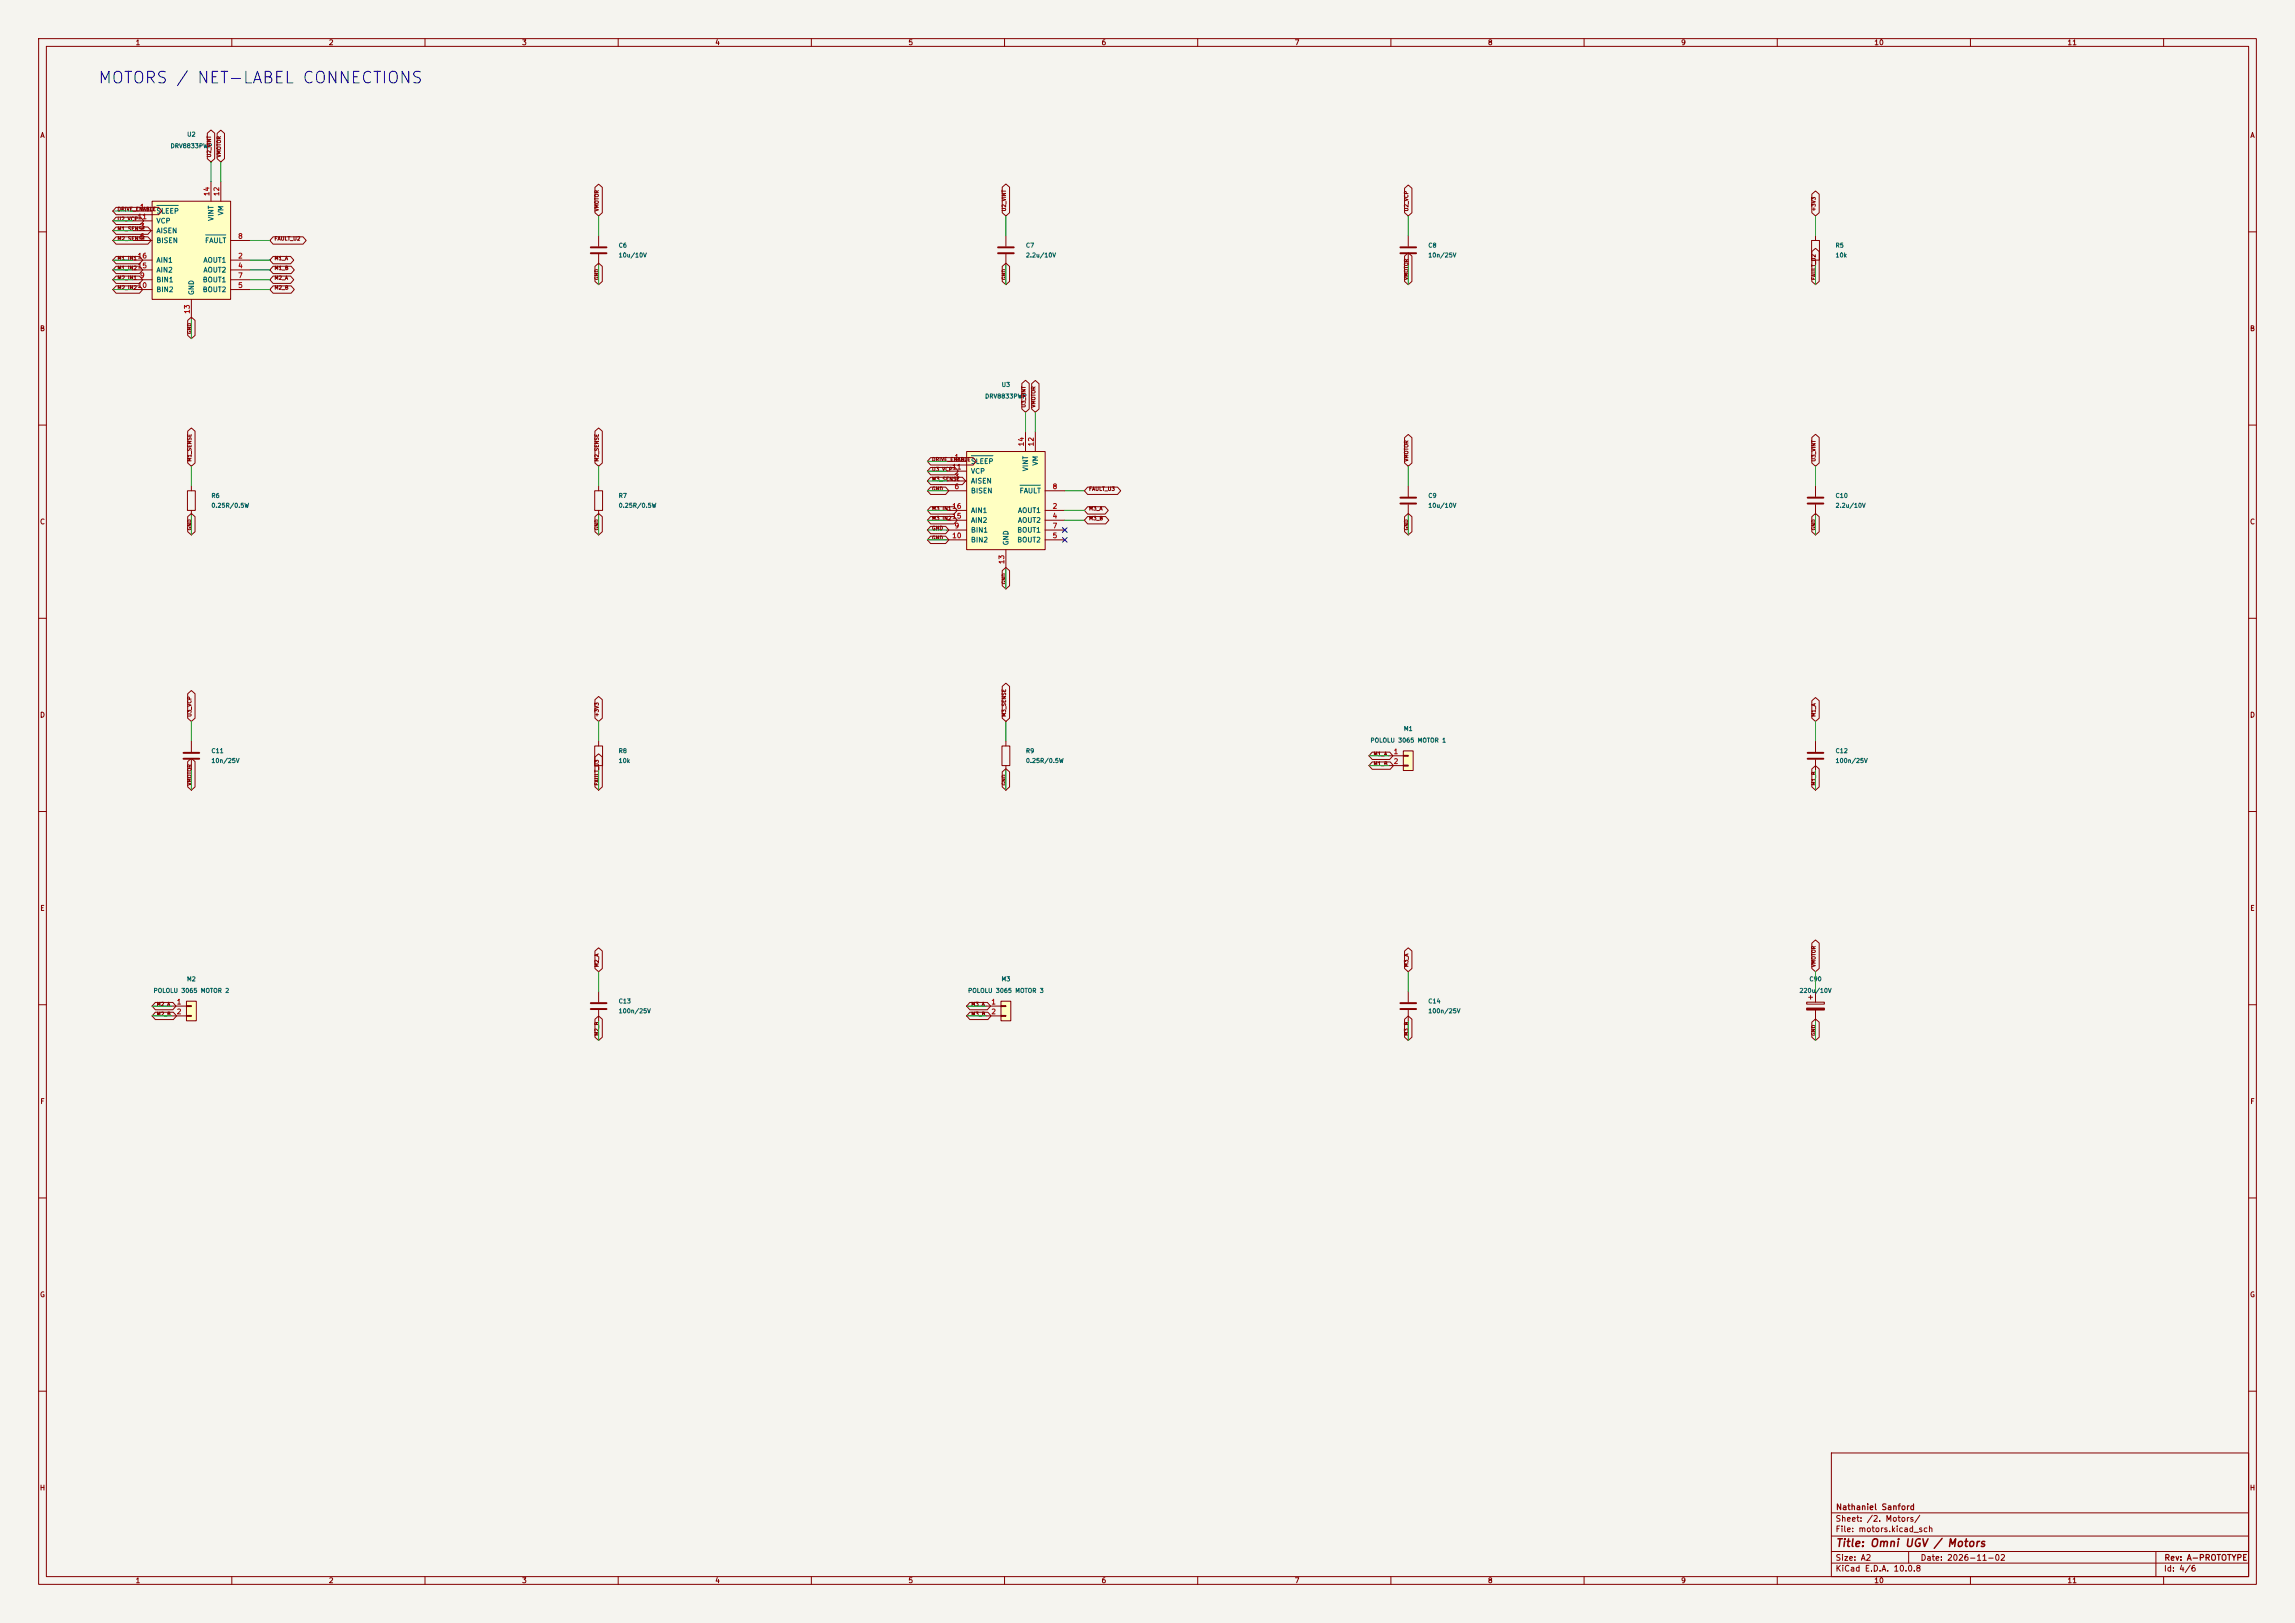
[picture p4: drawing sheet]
<svg xmlns="http://www.w3.org/2000/svg" width="594mm" height="420mm" viewBox="0 0 594 420" stroke-linecap="round" stroke-linejoin="round" font-family="sans-serif">
<defs><g id="words">
<text font-size="3" fill="#0000c2" x="25.2" y="22.4">MOTORS / NET-LABEL CONNECTIONS</text>
<text font-size="2" fill="#840000" x="475" y="400.8">Title: Omni UGV / Motors</text>
<g font-size="1.5" fill="#840000">
<text x="475" y="394.1">Sheet: /2. Motors/</text>
<text x="475.1" y="391.1">Nathaniel Sanford</text>
<text x="475" y="396.8">File: motors.kicad_sch</text>
<text x="475" y="407">KiCad E.D.A. 10.0.8</text>
<text x="475" y="404.2">Size: A2</text>
<text x="497" y="404.2">Date: 2026-11-02</text>
<text x="560" y="407">Id: 4/6</text>
<text x="560.1" y="404.2">Rev: A-PROTOTYPE</text>
</g>
<g font-size="1.3" fill="#840000">
<text x="35" y="12">1</text>
<text x="85" y="12">2</text>
<text x="135" y="12">3</text>
<text x="185" y="12">4</text>
<text x="235" y="12">5</text>
<text x="285" y="12">6</text>
<text x="335" y="12">7</text>
<text x="385" y="12">8</text>
<text x="435" y="12">9</text>
<text x="485" y="12">10</text>
<text x="535" y="12">11</text>
<text x="10.3" y="36">A</text>
<text x="582.3" y="36">A</text>
<text x="10.2" y="86">B</text>
<text x="582.2" y="86">B</text>
<text x="10.2" y="136">C</text>
<text x="582.2" y="136">C</text>
<text x="10.2" y="186">D</text>
<text x="582.2" y="186">D</text>
<text x="10.3" y="236">E</text>
<text x="582.3" y="236">E</text>
<text x="10.3" y="286">F</text>
<text x="582.3" y="286">F</text>
<text x="10.2" y="336">G</text>
<text x="582.2" y="336">G</text>
<text x="10.2" y="386">H</text>
<text x="582.2" y="386">H</text>
<text x="35" y="410">1</text>
<text x="85" y="410">2</text>
<text x="135" y="410">3</text>
<text x="185" y="410">4</text>
<text x="235" y="410">5</text>
<text x="285" y="410">6</text>
<text x="335" y="410">7</text>
<text x="385" y="410">8</text>
<text x="435" y="410">9</text>
<text x="485" y="410">10</text>
<text x="535" y="410">11</text>
</g>
<g font-size="1.3" fill="#a90000">
<text x="54.5" y="50.9" transform="rotate(-90 54.5 50.9)">14</text>
<text x="57" y="50.9" transform="rotate(-90 57 50.9)">12</text>
<text x="35.5" y="57">11</text>
<text x="36.1" y="54.5">1</text>
<text x="36.1" y="59.6">3</text>
<text x="36.1" y="62.1">6</text>
<text x="61.5" y="62.1">8</text>
<text x="35.5" y="69.7">15</text>
<text x="35.5" y="67.2">16</text>
<text x="61.5" y="67.2">2</text>
<text x="61.5" y="69.7">4</text>
<text x="35.5" y="74.8">10</text>
<text x="36.1" y="72.3">9</text>
<text x="61.5" y="74.8">5</text>
<text x="61.5" y="72.3">7</text>
<text x="49.4" y="81.3" transform="rotate(-90 49.4 81.3)">13</text>
<text x="246.9" y="119.2">1</text>
<text x="265.3" y="115.6" transform="rotate(-90 265.3 115.6)">14</text>
<text x="267.8" y="115.6" transform="rotate(-90 267.8 115.6)">12</text>
<text x="246.3" y="121.8">11</text>
<text x="246.9" y="124.3">3</text>
<text x="246.3" y="131.9">16</text>
<text x="246.9" y="126.9">6</text>
<text x="272.3" y="131.9">2</text>
<text x="272.3" y="126.9">8</text>
<text x="246.3" y="134.5">15</text>
<text x="246.9" y="137">9</text>
<text x="272.3" y="134.5">4</text>
<text x="272.3" y="137">7</text>
<text x="246.3" y="139.6">10</text>
<text x="272.3" y="139.6">5</text>
<text x="260.2" y="146.1" transform="rotate(-90 260.2 146.1)">13</text>
<text x="360.6" y="195.4">1</text>
<text x="360.6" y="198">2</text>
<text x="45.6" y="260.2">1</text>
<text x="45.6" y="262.8">2</text>
<text x="256.4" y="260.2">1</text>
<text x="256.4" y="262.8">2</text>
</g>
<g font-size="1.3" fill="#006464">
<text x="40.4" y="55.6">SLEEP</text>
<text x="40.4" y="58.1">VCP</text>
<text x="55.6" y="57.3" transform="rotate(-90 55.6 57.3)">VINT</text>
<text x="58.1" y="55.9" transform="rotate(-90 58.1 55.9)">VM</text>
<text x="40.4" y="60.7">AISEN</text>
<text x="40.4" y="63.2">BISEN</text>
<text x="52.9" y="63.2">FAULT</text>
<text x="40.4" y="70.8">AIN2</text>
<text x="40.4" y="68.3">AIN1</text>
<text x="52.5" y="68.3">AOUT1</text>
<text x="52.5" y="70.8">AOUT2</text>
<text x="40.4" y="73.4">BIN1</text>
<text x="40.4" y="75.9">BIN2</text>
<text x="50.5" y="76.5" transform="rotate(-90 50.5 76.5)">GND</text>
<text x="52.3" y="75.9">BOUT2</text>
<text x="52.3" y="73.4">BOUT1</text>
<text x="251.2" y="120.3">SLEEP</text>
<text x="251.2" y="125.4">AISEN</text>
<text x="251.2" y="122.9">VCP</text>
<text x="266.4" y="122.1" transform="rotate(-90 266.4 122.1)">VINT</text>
<text x="268.9" y="120.6" transform="rotate(-90 268.9 120.6)">VM</text>
<text x="251.2" y="128">BISEN</text>
<text x="263.8" y="128">FAULT</text>
<text x="251.2" y="135.6">AIN2</text>
<text x="251.2" y="133">AIN1</text>
<text x="263.3" y="133">AOUT1</text>
<text x="263.3" y="135.6">AOUT2</text>
<text x="251.2" y="138.1">BIN1</text>
<text x="251.2" y="140.7">BIN2</text>
<text x="261.3" y="141.3" transform="rotate(-90 261.3 141.3)">GND</text>
<text x="263.2" y="140.7">BOUT2</text>
<text x="263.2" y="138.1">BOUT1</text>
</g>
<g font-size="1.1" fill="#006464">
<text x="48.3" y="35.6">U2</text>
<text x="44" y="38.6">DRV8833PWP</text>
<text x="160" y="64.3">C6</text>
<text x="265.4" y="64.3">C7</text>
<text x="369.6" y="64.3">C8</text>
<text x="475" y="64.3">R5</text>
<text x="160" y="66.9">10u/10V</text>
<text x="265.4" y="66.9">2.2u/10V</text>
<text x="369.6" y="66.9">10n/25V</text>
<text x="475" y="66.9">10k</text>
<text x="259.1" y="100.4">U3</text>
<text x="254.8" y="103.4">DRV8833PWP</text>
<text x="54.6" y="129.1">R6</text>
<text x="54.6" y="131.6">0.25R/0.5W</text>
<text x="160" y="129.1">R7</text>
<text x="160" y="131.6">0.25R/0.5W</text>
<text x="369.6" y="129.1">C9</text>
<text x="369.6" y="131.6">10u/10V</text>
<text x="475" y="129.1">C10</text>
<text x="475" y="131.6">2.2u/10V</text>
<text x="363.2" y="189.4">M1</text>
<text x="54.6" y="195.1">C11</text>
<text x="54.6" y="197.7">10n/25V</text>
<text x="160" y="195.1">R8</text>
<text x="160" y="197.7">10k</text>
<text x="265.4" y="195.1">R9</text>
<text x="265.4" y="197.7">0.25R/0.5W</text>
<text x="354.6" y="192.4">POLOLU 3065 MOTOR 1</text>
<text x="475" y="195.1">C12</text>
<text x="475" y="197.7">100n/25V</text>
<text x="39.6" y="257.2">POLOLU 3065 MOTOR 2</text>
<text x="48.3" y="254.2">M2</text>
<text x="250.4" y="257.2">POLOLU 3065 MOTOR 3</text>
<text x="259.1" y="254.2">M3</text>
<text x="465.6" y="257.2">220u/10V</text>
<text x="468.2" y="254.2">C90</text>
<text x="160" y="259.9">C13</text>
<text x="160" y="262.5">100n/25V</text>
<text x="369.6" y="259.9">C14</text>
<text x="369.6" y="262.5">100n/25V</text>
</g>
<g font-size="1" fill="#840000">
<text x="54.8" y="40.8" transform="rotate(-90 54.8 40.8)">U2_VINT</text>
<text x="57.4" y="40.8" transform="rotate(-90 57.4 40.8)">VMOTOR</text>
<text x="30.3" y="54.8">DRIVE_ENABLE</text>
<text x="30.3" y="57.4">U2_VCP</text>
<text x="30.3" y="59.9">M1_SENSE</text>
<text x="155.2" y="54.8" transform="rotate(-90 155.2 54.8)">VMOTOR</text>
<text x="260.6" y="54.8" transform="rotate(-90 260.6 54.8)">U2_VINT</text>
<text x="364.7" y="54.8" transform="rotate(-90 364.7 54.8)">U2_VCP</text>
<text x="470.1" y="54.8" transform="rotate(-90 470.1 54.8)">+3V3</text>
<text x="30.3" y="62.5">M2_SENSE</text>
<text x="70.9" y="62.5">FAULT_U2</text>
<text x="30.3" y="70.1">M1_IN2</text>
<text x="30.3" y="67.5">M1_IN1</text>
<text x="70.9" y="70.1">M1_B</text>
<text x="70.9" y="67.5">M1_A</text>
<text x="30.3" y="72.6">M2_IN1</text>
<text x="30.3" y="75.2">M2_IN2</text>
<text x="70.9" y="75.2">M2_B</text>
<text x="70.9" y="72.6">M2_A</text>
<text x="155.2" y="72.6" transform="rotate(-90 155.2 72.6)">GND</text>
<text x="260.6" y="72.6" transform="rotate(-90 260.6 72.6)">GND</text>
<text x="364.7" y="72.6" transform="rotate(-90 364.7 72.6)">VMOTOR</text>
<text x="470.1" y="72.6" transform="rotate(-90 470.1 72.6)">FAULT_U2</text>
<text x="49.8" y="86.6" transform="rotate(-90 49.8 86.6)">GND</text>
<text x="265.7" y="105.6" transform="rotate(-90 265.7 105.6)">U3_VINT</text>
<text x="268.2" y="105.6" transform="rotate(-90 268.2 105.6)">VMOTOR</text>
<text x="49.8" y="119.6" transform="rotate(-90 49.8 119.6)">M1_SENSE</text>
<text x="155.2" y="119.6" transform="rotate(-90 155.2 119.6)">M2_SENSE</text>
<text x="241.1" y="119.6">DRIVE_ENABLE</text>
<text x="364.7" y="119.6" transform="rotate(-90 364.7 119.6)">VMOTOR</text>
<text x="470.1" y="119.6" transform="rotate(-90 470.1 119.6)">U3_VINT</text>
<text x="241.1" y="124.7">M3_SENSE</text>
<text x="241.1" y="122.2">U3_VCP</text>
<text x="241.1" y="127.2">GND</text>
<text x="281.7" y="127.2">FAULT_U3</text>
<text x="49.8" y="137.4" transform="rotate(-90 49.8 137.4)">GND</text>
<text x="155.2" y="137.4" transform="rotate(-90 155.2 137.4)">GND</text>
<text x="241.1" y="134.9">M3_IN2</text>
<text x="241.1" y="137.4">GND</text>
<text x="241.1" y="132.3">M3_IN1</text>
<text x="281.7" y="132.3">M3_A</text>
<text x="281.7" y="134.9">M3_B</text>
<text x="364.7" y="137.4" transform="rotate(-90 364.7 137.4)">GND</text>
<text x="470.1" y="137.4" transform="rotate(-90 470.1 137.4)">GND</text>
<text x="241.1" y="139.9">GND</text>
<text x="260.6" y="151.3" transform="rotate(-90 260.6 151.3)">GND</text>
<text x="49.8" y="185.6" transform="rotate(-90 49.8 185.6)">U3_VCP</text>
<text x="155.2" y="185.6" transform="rotate(-90 155.2 185.6)">+3V3</text>
<text x="260.6" y="185.6" transform="rotate(-90 260.6 185.6)">M3_SENSE</text>
<text x="470.1" y="185.6" transform="rotate(-90 470.1 185.6)">M1_A</text>
<text x="355.4" y="195.8">M1_A</text>
<text x="49.8" y="203.4" transform="rotate(-90 49.8 203.4)">VMOTOR</text>
<text x="155.2" y="203.4" transform="rotate(-90 155.2 203.4)">FAULT_U3</text>
<text x="260.6" y="203.4" transform="rotate(-90 260.6 203.4)">GND</text>
<text x="355.4" y="198.4">M1_B</text>
<text x="470.1" y="203.4" transform="rotate(-90 470.1 203.4)">M1_B</text>
<text x="155.2" y="250.4" transform="rotate(-90 155.2 250.4)">M2_A</text>
<text x="364.7" y="250.4" transform="rotate(-90 364.7 250.4)">M3_A</text>
<text x="470.1" y="250.4" transform="rotate(-90 470.1 250.4)">VMOTOR</text>
<text x="40.4" y="263.1">M2_B</text>
<text x="40.4" y="260.6">M2_A</text>
<text x="251.3" y="263.1">M3_B</text>
<text x="251.3" y="260.6">M3_A</text>
<text x="155.2" y="268.2" transform="rotate(-90 155.2 268.2)">M2_B</text>
<text x="364.7" y="268.2" transform="rotate(-90 364.7 268.2)">M3_B</text>
<text x="470.1" y="268.2" transform="rotate(-90 470.1 268.2)">GND</text>
</g>
</g></defs>
<path d="M0 0h594v420h-594z" fill="#f5f4ef" stroke="#f5f4ef" stroke-width=".26"/>
<g fill="none" stroke="#840000" stroke-width=".26">
<path d="M10 10h574v400h-574zM12 12h570v396h-570zM60 10v2M110 10v2M160 10v2M210 10v2M260 10v2M310 10v2M360 10v2M410 10v2M460 10v2M510 10v2"/>
<path d="M560 10v2M10 60h2M582 60h2M10 110h2M582 110h2M10 160h2M582 160h2M10 210h2M582 210h2M10 260h2M582 260h2M10 310h2"/>
<path d="M582 310h2M10 360h2M474 376h108v32h-108zM582 360h2M474 397.5h108M474 391.5h108M60 408v2M110 408v2M160 408v2M210 408v2M260 408v2M310 408v2"/>
<path d="M360 408v2M410 408v2M460 408v2M474 404.5h108M474 401.5h108M494 401.5v3M510 408v2M558 401.5v6.5M560 408v2"/>
</g>
<path d="M39.4 52.1h20.3v25.4h-20.3z" fill="#ffffc2"/>
<g fill="none" stroke="#840000" stroke-width=".26">
<path d="M34.3 54.6h5.1M34.3 59.7h5.1M34.3 57.2h5.1M39.4 52.1h20.3v25.4h-20.3zM54.6 47v5.1M57.1 47v5.1M34.3 67.3h5.1M34.3 69.9h5.1M34.3 74.9h5.1M34.3 62.2h5.1M34.3 72.4h5.1M49.5 77.5v5.1"/>
<path d="M59.7 67.3h5.1M59.7 69.9h5.1M59.7 74.9h5.1M59.7 62.2h5.1M59.7 72.4h5.1M469.9 125.7v2.8M469.9 130.6v2.8M467.6 259.3h4.6v.5h-4.6zM468.1 258.1h1M468.6 257.6v1M469.9 256.5v2.8M469.9 261.4v2.8"/>
</g>
<path d="M40.6 53.2h5.6M53.2 60.8h5.2" fill="none" stroke="#006464" stroke-width=".26"/>
<path d="M467.9 128.8h4M467.9 130.3h4" fill="none" stroke="#840000" stroke-width=".51"/>
<path d="M467.6 260.9h4.6v.5h-4.6z" fill="#840000" stroke="#840000" stroke-width=".26"/>
<path d="M363.2 194.3h2.6v5.1h-2.6z" fill="#ffffc2"/>
<g fill="none" stroke="#840000" stroke-width=".26">
<path d="M154.9 61v2.8M154.9 65.8v2.8M364.5 61v2.8M364.5 65.8v2.8M468.9 62.2h2v5.1h-2zM469.9 61v1.2M469.9 67.3v1.3M48.5 127h2v5.1h-2zM49.5 125.7v1.3M49.5 132.1v1.3M153.9 127h2.1v5.1h-2.1zM154.9 125.7v1.3"/>
<path d="M154.9 132.1v1.3M364.5 125.7v2.8M364.5 130.6v2.8M49.5 191.8v2.8M49.5 196.6v2.8M153.9 193h2.1v5.1h-2.1zM154.9 191.8v1.2M154.9 198.1v1.3M359.4 195.6h3.8M359.4 198.1h3.8M363.2 194.3h2.6v5.1h-2.6zM363.2 195.5h1.3v.2h-1.3z"/>
<path d="M363.2 198h1.3v.2h-1.3zM469.9 191.8v2.8M469.9 196.6v2.8M364.5 256.5v2.8M364.5 261.4v2.8"/>
</g>
<path d="M152.9 64h4.1M152.9 65.5h4.1M362.5 64h4M362.5 65.5h4M362.5 128.8h4M362.5 130.3h4M47.5 194.8h4.1M47.5 196.3h4.1M467.9 194.8h4M467.9 196.3h4M362.5 259.6h4M362.5 261.1h4" fill="none" stroke="#840000" stroke-width=".51"/>
<path d="M48.3 259.1h2.5v5.1h-2.5z" fill="#ffffc2"/>
<path d="M260.3 61v2.8M260.3 65.8v2.8M48.3 259.1h2.5v5.1h-2.5zM154.9 256.5v2.8M44.4 260.4h3.9M44.4 262.9h3.9M48.3 260.2h1.2v.3h-1.2zM48.3 262.8h1.2v.2h-1.2zM154.9 261.4v2.8" fill="none" stroke="#840000" stroke-width=".26"/>
<path d="M258.3 64h4.1M258.3 65.5h4.1M152.9 259.6h4.1M152.9 261.1h4.1" fill="none" stroke="#840000" stroke-width=".51"/>
<path d="M250.2 116.8h20.3v25.4h-20.3z" fill="#ffffc2"/>
<g fill="none" stroke="#840000" stroke-width=".26">
<path d="M245.1 119.4h5.1M250.2 116.8h20.3v25.4h-20.3zM265.4 111.8v5M268 111.8v5M245.1 132.1h5.1M245.1 124.5h5.1M245.1 134.6h5.1M245.1 139.7h5.1M245.1 127h5.1M245.1 137.2h5.1M245.1 121.9h5.1M270.5 132.1h5.1"/>
<path d="M270.5 134.6h5.1M270.5 139.7h5.1M270.5 127h5.1M270.5 137.2h5.1M260.3 142.2v5.1M259.3 193h2.1v5.1h-2.1zM260.3 191.8v1.2M260.3 198.1v1.3"/>
</g>
<path d="M251.4 117.9h5.6M264 125.6h5.3" fill="none" stroke="#006464" stroke-width=".26"/>
<path d="M259.1 259.1h2.5v5.1h-2.5z" fill="#ffffc2"/>
<g fill="none" stroke="#840000" stroke-width=".26">
<path d="M53.7 34.5l.9-.9 1 .9v6.6l-1 .8-.9-.8zM56.2 34.5l.9-.8 1 .8v6.6l-1 .8-.9-.8zM30 53.7h11l.9 .9-.9 1h-11l-.8-1zM30 56.2h6.4l.8 1-.8 .9h-6.4l-.8-.9zM30 58.7h8.3l.8 1-.8 .9h-8.3l-.8-.9zM154 48.5l.9-.8 1 .8v6.5l-1 .9-.9-.9zM259.4 48.4l.9-.8 1 .8v6.6l-1 .9-.9-.9zM363.5 48.7l1-.8 .9 .8v6.3l-.9 .9-1-.9zM468.9 50.3l1-.9 1 .9v4.7l-1 .9-1-.9zM30 68.9h6.1l.8 1-.8 .9h-6.1l-.8-.9zM30 71.4h6.1l.8 1-.8 .9h-6.1l-.8-.9zM30 66.4h6.1l.8 .9-.8 1h-6.1l-.8-1z"/>
<path d="M30 61.3h8.3l.8 .9-.8 1h-8.3l-.8-1zM30 74h6.1l.8 .9-.8 1h-6.1l-.8-1zM70.7 68.9h4.6l.9 1-.9 .9h-4.6l-.9-.9zM70.7 74h4.6l.9 .9-.9 1h-4.6l-.9-1zM70.7 71.4h4.5l.8 1-.8 .9h-4.5l-.9-.9zM70.7 66.4h4.5l.8 .9-.8 1h-4.5l-.9-1zM70.7 61.3h7.7l.9 .9-.9 1h-7.7l-.9-1zM154 68.9l.9-.8 1 .8v3.9l-1 .9-.9-.9zM259.4 68.9l.9-.8 1 .8v3.9l-1 .9-.9-.9zM363.5 66.3l1-.9 .9 .9v6.5l-.9 .9-1-.9zM468.9 65.1l1-.8 1 .8v7.7l-1 .9-1-.9zM48.6 82.9l.9-.8 1 .8v3.9l-1 .8-.9-.8z"/>
<path d="M264.5 99.2l.9-.8 1 .8v6.6l-1 .9-.9-.9zM267 99.3l1-.8 .9 .8v6.5l-.9 .9-1-.9zM48.6 111.6l.9-.8 1 .8v8.2l-1 .9-.9-.9zM154 111.6l.9-.8 1 .8v8.2l-1 .9-.9-.9zM240.9 118.4h11l.8 1-.8 .9h-11l-.9-.9zM363.5 113.3l1-.9 .9 .9v6.5l-.9 .9-1-.9zM468.9 113.2l1-.8 1 .8v6.6l-1 .9-1-.9zM48.6 133.7l.9-.8 1 .8v3.9l-1 .8-.9-.8zM154 133.7l.9-.8 1 .8v3.9l-1 .8-.9-.8zM240.9 133.7h6l.9 .9-.9 1h-6l-.9-1zM240.9 136.2h3.9l.8 1-.8 .9h-3.9l-.9-.9zM240.9 123.5h8.2l.8 1-.8 .9h-8.2l-.9-.9z"/>
<path d="M240.9 121h6.3l.8 .9-.8 1h-6.3l-.9-1zM240.9 131.1h6l.9 1-.9 .9h-6l-.9-.9zM240.9 126h3.9l.8 1-.8 1h-3.9l-.9-1zM240.9 138.7h3.9l.8 1-.8 1h-3.9l-.9-1zM281.5 131.1h4.5l.9 1-.9 .9h-4.5l-.8-.9zM281.5 133.7h4.7l.8 .9-.8 1h-4.7l-.8-1zM281.5 126h7.7l.9 1-.9 1h-7.7l-.8-1zM363.5 133.7l1-.8 .9 .8v3.9l-.9 .8-1-.8zM468.9 133.7l1-.8 1 .8v3.9l-1 .8-1-.8zM259.4 147.7l.9-.9 1 .9v3.9l-1 .8-.9-.8zM48.6 179.5l.9-.8 1 .8v6.4l-1 .8-.9-.8zM259.4 177.6l.9-.8 1 .8v8.3l-1 .8-.9-.8z"/>
<path d="M48.6 197.1l.9-.9 1 .9v6.5l-1 .9-.9-.9zM154 195.9l.9-.8 1 .8v7.7l-1 .9-.9-.9zM154 181.1l.9-.9 1 .9v4.8l-1 .8-.9-.8zM259.4 199.7l.9-.8 1 .8v3.9l-1 .9-.9-.9zM355.2 194.6h4.5l.8 1-.8 .9h-4.5l-.9-.9zM355.2 197.2h4.6l.9 .9-.9 1h-4.6l-.9-1zM468.9 199l1-.9 1 .9v4.6l-1 .9-1-.9zM468.9 181.3l1-.8 1 .8v4.6l-1 .8-1-.8zM40.2 259.4h4.5l.9 1-.9 .9h-4.5l-.8-.9zM154 246.1l.9-.8 1 .8v4.5l-1 .9-.9-.9zM251 259.4h4.5l.9 1-.9 .9h-4.5l-.8-.9zM259.1 259.1h2.5v5.1h-2.5z"/>
<path d="M363.5 246.1l1-.8 .9 .8v4.5l-.9 .9-1-.9zM468.9 244.1l1-.9 1 .9v6.5l-1 .9-1-.9zM40.2 261.9h4.7l.8 1-.8 .9h-4.7l-.8-.9zM154 263.7l.9-.8 1 .8v4.7l-1 .8-.9-.8zM251 261.9h4.7l.8 1-.8 .9h-4.7l-.8-.9zM255.3 260.4h3.8M255.3 262.9h3.8M259.1 260.2h1.2v.3h-1.2zM259.1 262.8h1.2v.2h-1.2zM363.5 263.7l1-.8 .9 .8v4.7l-.9 .8-1-.8zM468.9 264.5l1-.8 1 .8v3.9l-1 .8-1-.8z"/>
</g>
<g fill="none" stroke="#009600" stroke-width=".26">
<path d="M29.2 57.2h5.1M29.2 59.7h5.1M29.2 54.6h5.1M54.6 41.9v5.1M57.1 41.9v5.1M154.9 55.9v5.1M260.3 55.9v5.1M364.5 55.9v5.1M469.9 55.9v5.1M29.2 74.9h5.1M29.2 69.9h5.1M29.2 72.4h5.1"/>
<path d="M29.2 67.3h5.1M29.2 62.2h5.1M64.8 74.9h5M64.8 69.9h5M64.8 72.4h5M64.8 67.3h5M64.8 62.2h5M154.9 68.6v5.1M260.3 68.6v5.1M364.5 68.6v5.1M469.9 68.6v5.1M49.5 82.6v5"/>
<path d="M240 119.4h5.1M265.4 106.7v5.1M268 106.7v5.1M49.5 120.7v5M49.5 133.4v5M154.9 120.7v5M154.9 133.4v5M240 121.9h5.1M240 139.7h5.1M240 134.6h5.1M240 137.2h5.1M240 132.1h5.1"/>
<path d="M240 124.5h5.1M240 127h5.1M275.6 134.6h5.1M275.6 132.1h5.1M275.6 127h5.1M364.5 120.7v5M364.5 133.4v5M469.9 120.7v5M469.9 133.4v5M260.3 147.3v5.1M49.5 186.7v5.1M49.5 199.4v5.1"/>
<path d="M154.9 186.7v5.1M154.9 199.4v5.1M260.3 186.7v5.1M260.3 199.4v5.1M354.3 195.6h5.1M354.3 198.1h5.1M469.9 186.7v5.1M469.9 199.4v5.1M154.9 251.5v5M364.5 251.5v5M469.9 251.5v5M39.4 260.4h5"/>
<path d="M39.4 262.9h5M154.9 264.2v5M250.2 260.4h5.1M250.2 262.9h5.1M364.5 264.2v5M469.9 264.2v5"/>
</g>
<path d="M275 139.1l1.2 1.2M275 136.6l1.2 1.2M276.2 139.1l-1.2 1.2M276.2 136.6l-1.2 1.2" fill="none" stroke="#000084" stroke-width=".26"/>
<use href="#words"/>
</svg>
